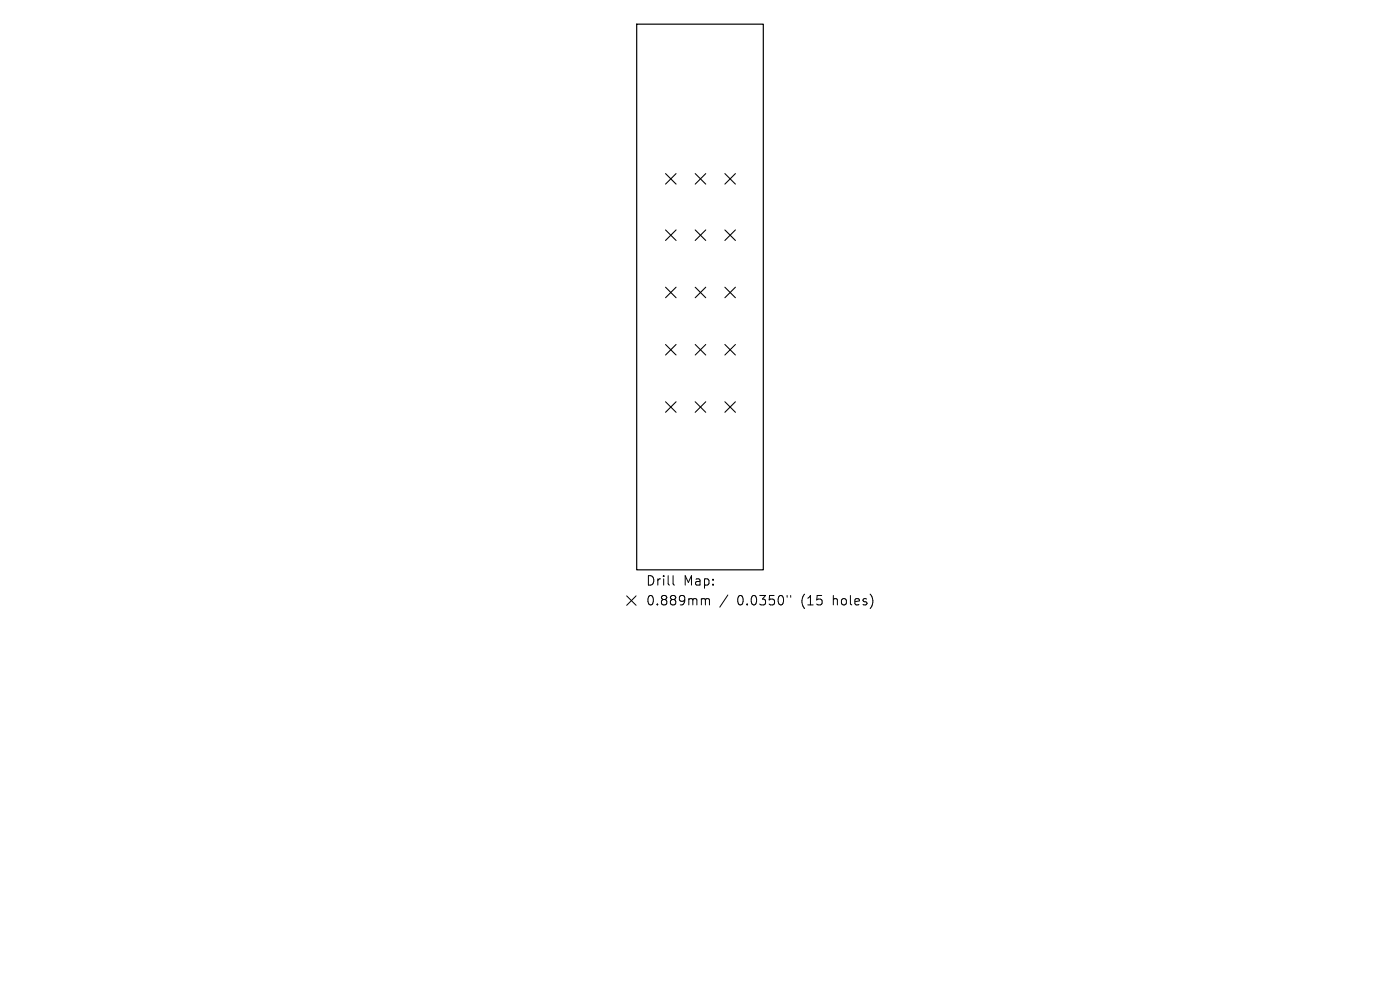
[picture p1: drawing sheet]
<svg xmlns="http://www.w3.org/2000/svg" width="297mm" height="210mm" viewBox="0 0 297 210" stroke-linecap="round" stroke-linejoin="round" font-family="sans-serif">
<defs><g id="words">
<g font-size="2.8">
<text x="136.9" y="124.5">Drill</text>
<text x="144.9" y="124.5">Map:</text>
<text x="136.9" y="128.7">0.889mm</text>
<text x="156.2" y="128.7">0.0350&quot;</text>
<text x="169.8" y="128.7">(15</text>
<text x="176.6" y="128.7">holes)</text>
</g>
</g></defs>
<path d="M135.1 5.1h26.8v115.8h-26.8z" fill="none" stroke="#000" stroke-width=".25"/>
<g fill="none" stroke="#000" stroke-width=".22">
<path d="M141.2 36.8l2.2 2.3M143.4 36.8l-2.2 2.3M147.5 36.8l2.2 2.3M149.7 36.8l-2.2 2.3M153.8 36.8l2.2 2.3M156 36.8l-2.2 2.3M141.2 48.8l2.2 2.2M143.4 48.8l-2.2 2.2M147.5 48.8l2.2 2.2M149.7 48.8l-2.2 2.2M153.8 48.8l2.2 2.2M156 48.8l-2.2 2.2"/>
<path d="M141.2 60.9l2.2 2.3M141.2 73.1l2.2 2.2M143.4 60.9l-2.2 2.3M143.4 73.1l-2.2 2.2M147.5 60.9l2.2 2.3M147.5 73.1l2.2 2.2M149.7 60.9l-2.2 2.3M149.7 73.1l-2.2 2.2M153.8 60.9l2.2 2.3M153.8 73.1l2.2 2.2M156 60.9l-2.2 2.3M156 73.1l-2.2 2.2"/>
<path d="M141.2 85.2l2.2 2.3M143.4 85.2l-2.2 2.3M147.5 85.2l2.2 2.3M149.7 85.2l-2.2 2.3M153.8 85.2l2.2 2.3M156 85.2l-2.2 2.3"/>
</g>
<path d="M132.9 126.4l2 2M134.9 126.4l-2 2M142.8 122.1v1.7l.3 .3M149.1 127h.3l.2 .3M149.6 127.3l.3-.3 .5 .1 .1 1.2M149.6 127.3v1M154.4 126.2l-1.7 2.6M167 126.3v.4M167.7 126.3v.4M184.9 126.4l.3 1-.3 1.3" fill="none" stroke="#000" stroke-width=".21"/>
<use href="#words"/>
</svg>
